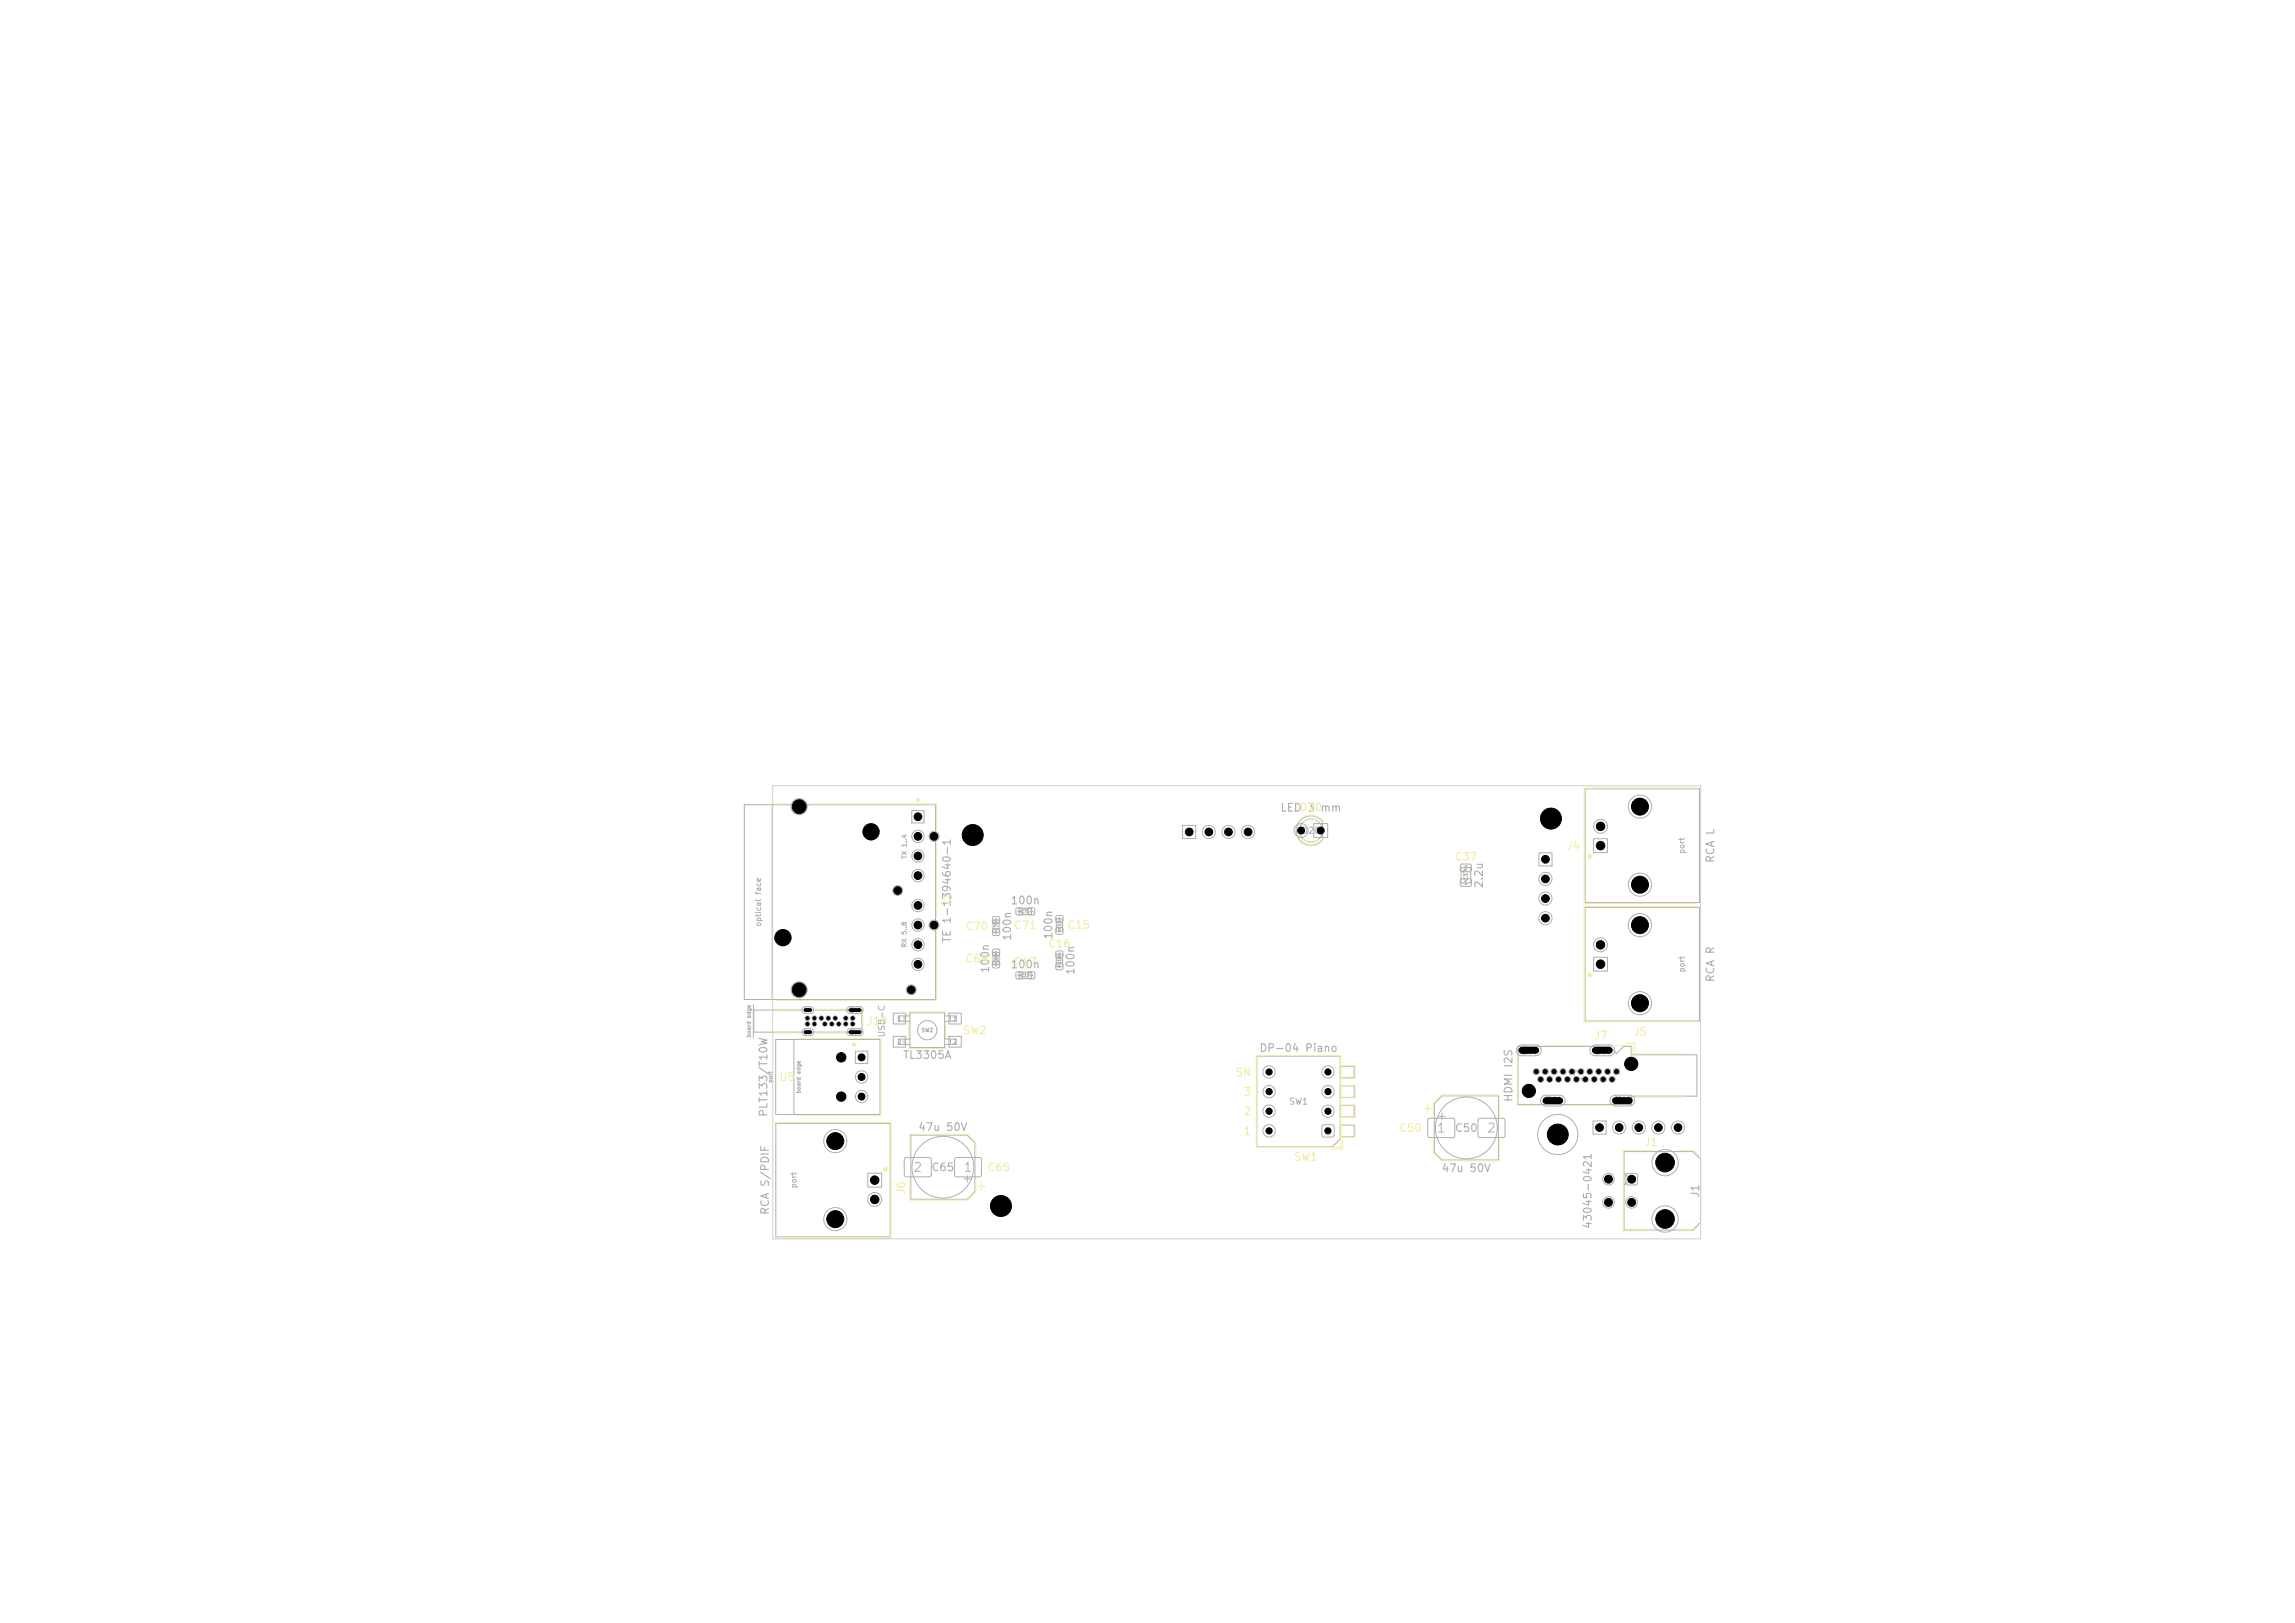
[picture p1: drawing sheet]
<svg xmlns="http://www.w3.org/2000/svg" width="297mm" height="210mm" viewBox="0 0 297 210" stroke-linecap="round" stroke-linejoin="round" font-family="sans-serif">
<defs><g id="words">
<text font-size="1.7" fill="#afafaf" x="200.6" y="148.1">1</text>
<g font-size="1.2" fill="#afafaf">
<text x="185.8" y="146.8">1</text>
<text x="192.3" y="146.8">2</text>
<text x="118.1" y="151.9">2</text>
<text x="124.6" y="151.9">1</text>
</g>
<g font-size="1.1" fill="#afafaf">
<text x="196.7" y="136.7">SH</text>
<text x="206.2" y="136.7">SH</text>
<text x="199.8" y="143.2">SH</text>
<text x="208.8" y="143.2">SH</text>
<text x="214.1" y="151.3">MP</text>
<text x="214.1" y="158.6">MP</text>
</g>
<g font-size="1" fill="#afafaf">
<text x="165.6" y="105.3">LEDD20mm</text>
<text x="169.1" y="105.3">3</text>
<text x="222.1" y="111.7" transform="rotate(-90 222.1 111.7)">RCA L</text>
<text x="130.7" y="117.3">100n</text>
<text x="192.1" y="115" transform="rotate(-90 192.1 115)">2.2u</text>
<text x="123.3" y="122.1" transform="rotate(-90 123.3 122.1)">TE 1-1394640-1</text>
<text x="130.7" y="125.5">100n</text>
<text x="131.1" y="121.8" transform="rotate(-90 131.1 121.8)">100n</text>
<text x="136.4" y="121.7" transform="rotate(-90 136.4 121.7)">100n</text>
<text x="128.2" y="126" transform="rotate(-90 128.2 126)">100n</text>
<text x="139.3" y="126.2" transform="rotate(-90 139.3 126.2)">100n</text>
<text x="222.1" y="127.2" transform="rotate(-90 222.1 127.2)">RCA R</text>
<text x="116.8" y="137.3">TL3305A</text>
<text x="162.9" y="136.4">DP-04 Piano</text>
<text x="196" y="142.7" transform="rotate(-90 196 142.7)">HDMI I2S</text>
<text x="205.1" y="140.1" transform="rotate(-90 205.1 140.1)">J7</text>
<text x="99.5" y="144.6" transform="rotate(-90 99.5 144.6)">PLT133/T10W</text>
<text x="118.8" y="146.6">47u 50V</text>
<text x="188.2" y="146.7">C50</text>
<text x="120.5" y="151.8">C65</text>
<text x="186.5" y="151.9">47u 50V</text>
<text x="220.1" y="155" transform="rotate(-90 220.1 155)">J1</text>
<text x="99.8" y="157.3" transform="rotate(-90 99.8 157.3)">RCA S/PDIF</text>
<text x="206.2" y="159.1" transform="rotate(-90 206.2 159.1)">43045-0421</text>
</g>
<g font-size="1" fill="#f2eda1">
<text x="188.1" y="111.6">C37</text>
<text x="202.7" y="110.2">J4</text>
<text x="121.5" y="117.2">J2</text>
<text x="124.9" y="120.6">C70</text>
<text x="124.9" y="124.8">C69</text>
<text x="131.1" y="120.5">C71</text>
<text x="131.1" y="125.2">C17</text>
<text x="135.5" y="122.8">C16</text>
<text x="138" y="120.4">C15</text>
<text x="112.1" y="132.9">J10</text>
<text x="124.5" y="134.1">SW2</text>
<text x="206.2" y="134.7">J7</text>
<text x="211.3" y="134.3">J5</text>
<text x="100.8" y="140.1">U5</text>
<text x="159.8" y="139.5">SN</text>
<text x="160.9" y="142">3</text>
<text x="160.9" y="144.6">2</text>
<text x="160.9" y="147.1">1</text>
<text x="181" y="146.7">C50</text>
<text x="212.7" y="148.5">J1</text>
<text x="117.3" y="154.6" transform="rotate(-90 117.3 154.6)">J6</text>
<text x="127.7" y="151.8">C65</text>
<text x="167.4" y="150.4">SW1</text>
</g>
<g font-size=".8" fill="#afafaf">
<text x="168.4" y="108.1">D20</text>
<text x="114.7" y="134.3" transform="rotate(-90 114.7 134.3)">USB-C</text>
<text x="166.7" y="143.1">SW1</text>
</g>
<g font-size=".7" fill="#afafaf">
<text x="218.2" y="110.5" transform="rotate(-90 218.2 110.5)">port</text>
<text x="98.7" y="120" transform="rotate(-90 98.7 120)">optical face</text>
<text x="218.2" y="125.9" transform="rotate(-90 218.2 125.9)">port</text>
<text x="109.9" y="131.2">SH</text>
<text x="109.9" y="134.1">SH</text>
<text x="103.2" y="153.8" transform="rotate(-90 103.2 153.8)">port</text>
</g>
<g font-size=".6" fill="#afafaf">
<text x="168" y="107.9">2</text>
<text x="170.6" y="107.9">1</text>
<text x="206.8" y="107.4">3</text>
<text x="117.5" y="111.2" transform="rotate(-90 117.5 111.2)">TX 1..4</text>
<text x="153.6" y="108.1">1</text>
<text x="156.1" y="108.1">2</text>
<text x="158.7" y="108.1">3</text>
<text x="161.2" y="108.1">4</text>
<text x="199.7" y="111.6">1</text>
<text x="206.8" y="109.9">1</text>
<text x="199.7" y="114.2">2</text>
<text x="199.7" y="116.7">3</text>
<text x="199.7" y="119.2">4</text>
<text x="117.5" y="122.7" transform="rotate(-90 117.5 122.7)">RX 5..8</text>
<text x="206.8" y="125.2">1</text>
<text x="206.8" y="122.7">3</text>
<text x="206.7" y="146.3">1</text>
<text x="209.2" y="146.3">2</text>
<text x="211.8" y="146.3">3</text>
<text x="214.3" y="146.3">4</text>
<text x="216.8" y="146.3">5</text>
<text x="112.9" y="153.2">1</text>
<text x="112.9" y="155.7">3</text>
</g>
<g font-size=".5" fill="#afafaf">
<text x="118.5" y="106.1">1</text>
<text x="118.5" y="108.6">2</text>
<text x="118.5" y="111.2">3</text>
<text x="118.5" y="113.7">4</text>
<text x="189.4" y="112.7">2</text>
<text x="118.5" y="117.6">5</text>
<text x="189.4" y="114.6">1</text>
<text x="190.1" y="114" transform="rotate(-90 190.1 114)">C37</text>
<text x="118.5" y="120.1">6</text>
<text x="118.5" y="122.6">7</text>
<text x="118.5" y="125.2">8</text>
<text x="104" y="131.1">SH</text>
<text x="97.3" y="134.3" transform="rotate(-90 97.3 134.3)">board edge</text>
<text x="104" y="133.9">SH</text>
<text x="111.2" y="137.2">1</text>
<text x="116.1" y="132.2">1</text>
<text x="116.1" y="135.2">2</text>
<text x="119.2" y="133.7">SW2</text>
<text x="123.3" y="132.2">1</text>
<text x="123.3" y="135.2">2</text>
<text x="100.1" y="140.2" transform="rotate(-90 100.1 140.2)">port</text>
<text x="103.7" y="141.5" transform="rotate(-90 103.7 141.5)">board edge</text>
<text x="111.2" y="139.8">2</text>
<text x="111.2" y="142.3">3</text>
<text x="163.9" y="139.1">5</text>
<text x="163.9" y="141.7">6</text>
<text x="171.5" y="141.7">3</text>
<text x="171.5" y="139.1">4</text>
<text x="163.9" y="144.2">7</text>
<text x="163.9" y="146.7">8</text>
<text x="171.5" y="146.7">1</text>
<text x="171.5" y="144.2">2</text>
<text x="207.9" y="153">3</text>
<text x="207.9" y="156">4</text>
<text x="210.9" y="153">1</text>
<text x="210.9" y="156">2</text>
</g>
<g font-size=".4" fill="#afafaf">
<text x="115.9" y="115.6">0</text>
<text x="132.1" y="118.2">C71</text>
<text x="120.6" y="120">0</text>
<text x="129.2" y="124.6" transform="rotate(-90 129.2 124.6)">C69</text>
<text x="129.2" y="120.5" transform="rotate(-90 129.2 120.5)">C70</text>
<text x="137.4" y="124.9" transform="rotate(-90 137.4 124.9)">C16</text>
<text x="137.4" y="120.3" transform="rotate(-90 137.4 120.3)">C15</text>
<text x="117.7" y="128.4">0</text>
<text x="132.1" y="126.5">C17</text>
</g>
<g font-size=".3" fill="#afafaf">
<text x="128.7" y="119.3">2</text>
<text x="132.2" y="118.1" transform="rotate(-90 132.2 118.1)">2</text>
<text x="133.7" y="118.1" transform="rotate(-90 133.7 118.1)">1</text>
<text x="136.9" y="119.1">1</text>
<text x="128.7" y="120.9">1</text>
<text x="128.7" y="123.5">1</text>
<text x="128.7" y="125">2</text>
<text x="136.9" y="120.7">2</text>
<text x="136.9" y="125.3">1</text>
<text x="136.9" y="123.7">2</text>
<text x="132.2" y="126.4" transform="rotate(-90 132.2 126.4)">2</text>
<text x="133.7" y="126.4" transform="rotate(-90 133.7 126.4)">1</text>
<text x="198.5" y="138.9">19</text>
<text x="199.1" y="139.9">18</text>
<text x="199.7" y="138.9">17</text>
<text x="200.3" y="139.9">16</text>
<text x="200.8" y="138.9">15</text>
<text x="201.4" y="139.9">14</text>
<text x="202" y="138.9">13</text>
<text x="202.6" y="139.9">12</text>
<text x="203.1" y="138.9">11</text>
<text x="203.7" y="139.9">10</text>
<text x="204.4" y="138.9">9</text>
<text x="205" y="139.9">8</text>
<text x="205.6" y="138.9">7</text>
<text x="206.2" y="139.9">6</text>
<text x="206.7" y="138.9">5</text>
<text x="207.3" y="139.9">4</text>
<text x="207.9" y="138.9">3</text>
<text x="208.5" y="139.9">2</text>
<text x="209.1" y="138.9">1</text>
</g>
<g font-size=".2" fill="#afafaf">
<text x="104.3" y="131.9">B1</text>
<text x="105.2" y="131.9">B4</text>
<text x="106.1" y="131.9">B5</text>
<text x="107" y="131.9">B6</text>
<text x="107.9" y="131.9">B7</text>
<text x="109.2" y="131.9">B9</text>
<text x="110" y="131.9">B12</text>
<text x="104.2" y="132.7">A12</text>
<text x="105.2" y="132.7">A9</text>
<text x="106.5" y="132.7">A7</text>
<text x="107.4" y="132.7">A6</text>
<text x="108.3" y="132.7">A5</text>
<text x="109.2" y="132.7">A4</text>
<text x="110.1" y="132.7">A1</text>
</g>
</g></defs>
<g fill="none" stroke="#afafaf" stroke-width=".13">
<path d="M96.3 104.1h24.8v25.2h-24.8zM99.9 104.1v25.2M118 104.9h1.6v1.6h-1.6zM128.5 118.7l.2-.1 .6 .1 .1 .1-.1 .6-.1 .1-.7-.1-.1-.1zM128.5 119h.8v1.6h-.8zM131.5 117.5h.2h.6l.1 .2-.1 .6-.2 .1-.6-.1v-.1zM131.9 117.5h1.6v.8h-1.6zM133.1 117.5h.1h.6l.1 .2-.1 .6-.1 .1-.6-.1-.1-.1zM136.7 118.5h.2h.6l.1 .2-.1 .6-.2 .1-.6-.1-.1-.2zM136.7 118.9h.8v1.6h-.8zM153 106.8h1.8v1.7h-1.8zM168.4 106.1a1.9 1.9 0 0 1 2.7 .2v2.3a1.9 1.9 0 0 1-2.7 .3 1.9 1.9 0 0 1 0-2.8z"/>
<path d="M170 106.6h1.8v1.8h-1.8zM189 113.8l.2-.1h1.1l.1 .2v.6l-.2 .2h-1.1l-.1-.3zM189 111.9l.2-.1h1.1l.1 .2v.6l-.2 .2h-1.1l-.1-.3zM189.1 112.2h1.2v2h-1.2zM199.1 110.3h1.7v1.7h-1.7zM205.1 117.4h14.8v14.7h-14.8zM205.1 102.1h14.8v14.7h-14.8zM206.2 108.5h1.8v1.8h-1.8zM97.5 130v4.3M97.5 130.7h14v2.9h-14zM100.4 134.5h13.5v9.7h-13.5zM102.7 134.5v9.7"/>
<path d="M103.9 130.4l.3-.1 .6-.1a.45 .45 0 0 1 .5 .5 .45 .45 0 0 1-.5 .4h-.6a.45 .45 0 0 1-.4-.2 .45 .45 0 0 1 .1-.5zM103.9 133.2l.3-.1h.6a.45 .45 0 0 1 .5 .5 .45 .45 0 0 1-.5 .4h-.6a.45 .45 0 0 1-.4-.3 .45 .45 0 0 1 .1-.5zM109.7 130.4l.3-.2h1.2a.45 .45 0 0 1 .5 .5 .45 .45 0 0 1-.5 .4h-1.2a.45 .45 0 0 1-.4-.2 .45 .45 0 0 1 .1-.5zM109.7 133.2l.3-.1h1.2a.45 .45 0 0 1 .5 .5 .45 .45 0 0 1-.5 .4h-1.2a.45 .45 0 0 1-.4-.3 .45 .45 0 0 1 .1-.5zM110.7 136h1.6v1.6h-1.6zM115.6 131.1h1.6v1.4h-1.6zM115.6 134.1h1.6v1.4h-1.6zM117 131.5v.7M117 134.5v.7M117.8 131.5h-1.6v.7h1.6M117.8 134.5h-1.6v.7h1.6M117.8 131.1h4.4v4.5h-4.4z"/>
<path d="M122.2 131.5h1.5v.7h-1.5M122.2 134.5h1.5v.7h-1.5M122.8 131.1h1.6v1.4h-1.6zM122.8 134.1h1.6v1.4h-1.6zM123 131.5v.7M123 134.5v.7M128.5 120.2h.2h.6l.1 .2-.1 .6-.1 .1-.7-.1-.1-.2zM128.5 122.9l.2-.1 .6 .1 .1 .1-.1 .6-.1 .1-.7-.1-.1-.1zM128.5 124.4h.2h.6l.1 .2-.1 .6-.1 .1-.7-.1-.1-.2zM128.5 123.2h.8v1.6h-.8zM131.5 125.8l.2-.1 .6 .1 .1 .2-.1 .6-.2 .1-.6-.1v-.1zM131.9 125.8h1.6v.8h-1.6z"/>
<path d="M133.1 125.8l.1-.1 .7 .1v.2v.6l-.2 .1-.6-.1-.1-.1zM136.7 120.1l.2-.1 .6 .1 .1 .1-.1 .6-.2 .1-.6-.1-.1-.1zM136.7 124.7l.2-.1 .6 .1 .1 .1-.1 .6-.2 .1-.6-.1-.1-.1zM136.7 123.1l.2-.1 .6 .1 .1 .2-.1 .6h-.2h-.6l-.1-.2zM136.7 123.5h.8v1.6h-.8zM162.6 136.7h10.8v10.7l-1 1h-9.8zM173.4 138h1.8v1.5h-1.8zM196.5 135.4h11.8l.9 .9 .9-.9h1v1.1h8.5v5.3h-8.5v1.1h-14.6zM196.5 135.4l.4-.2h1.9a.7 .7 0 0 1 .7 .7 .7 .7 0 0 1-.7 .7h-1.8a.7 .7 0 0 1-.7-.4 .7 .7 0 0 1 .2-.8zM206 135.4l.4-.2h1.9a.7 .7 0 0 1 .7 .7 .7 .7 0 0 1-.7 .7h-1.8a.7 .7 0 0 1-.7-.4 .7 .7 0 0 1 .2-.8zM206.2 123.9h1.8v1.8h-1.8zM100.4 145.4h14.8v14.7h-14.8z"/>
<path d="M112.3 151.8h1.8v1.8h-1.8zM117.1 149.9l.2-.1h3l.1 .1 .1 .1v2l-.1 .2-.1 .1h-3l-.2-.1-.1-.2v-2zM117.9 146.9h7.3l1 1v6.3l-1 1h-7.3zM123.6 149.9l.2-.1h3l.1 .1 .1 .1v2l-.1 .2-.1 .1h-3l-.2-.1-.1-.2v-2zM124.8 152.5h.8M125.2 152.1v.8M171.1 145.6l.2-.1 1.3 .1 .1 .2-.1 1.3h-.2h-1.3v-.2zM173.4 140.5h1.8v1.5h-1.8zM173.4 143h1.8v1.5h-1.8zM173.4 145.6h1.8v1.5h-1.8zM184.8 144.8l.2-.1h3l.2 .1 .1 .1v2l-.1 .2-.2 .1h-3l-.2-.1v-.2v-2zM186.2 144.4h.8"/>
<path d="M186.6 144v.8M186.6 141.8h7.3v8.3h-7.3l-1-1v-6.3zM191.3 144.8l.2-.1h3l.2 .1 .1 .1v2l-.1 .2-.2 .1h-3l-.2-.1v-.2v-2zM199.6 141.9l.4-.2h1.9a.7 .7 0 0 1 .7 .7 .7 .7 0 0 1-.7 .7h-1.8a.7 .7 0 0 1-.7-.4 .7 .7 0 0 1 .2-.8zM206.1 145.1h1.7v1.7h-1.7zM208.6 141.9l.4-.2h1.9a.7 .7 0 0 1 .7 .7 .7 .7 0 0 1-.7 .7h-1.8a.7 .7 0 0 1-.7-.4 .7 .7 0 0 1 .2-.8zM210.2 149h8.9l1 1v8.2l-1 1h-8.9zM210.2 151.8l1 .8-1 .7M210.5 151.9l.2-.1 1.1 .1 .1 .2-.1 1.2h-.1h-1.2l-.1-.2z"/>
<circle cx="103.4" cy="104.4" r="1.05"/>
<circle cx="112.7" cy="107.6" r="1.05"/>
<circle cx="116.2" cy="115.2" r=".65"/>
<circle cx="118.8" cy="119.7" r=".8"/>
<circle cx="118.8" cy="117.2" r=".8"/>
<circle cx="118.8" cy="108.2" r=".8"/>
<circle cx="118.8" cy="110.8" r=".8"/>
<circle cx="118.8" cy="113.3" r=".8"/>
<circle cx="120.9" cy="108.2" r=".65"/>
<circle cx="120.9" cy="119.7" r=".65"/>
<circle cx="125.9" cy="108.1" r="1.35"/>
<circle cx="156.4" cy="107.6" r=".85"/>
<circle cx="159" cy="107.6" r=".85"/>
<circle cx="161.5" cy="107.6" r=".85"/>
<circle cx="168.4" cy="107.5" r=".9"/>
<circle cx="169.6" cy="107.5" r="1.5"/>
<circle cx="200" cy="113.7" r=".85"/>
<circle cx="200" cy="118.8" r=".85"/>
<circle cx="200" cy="116.3" r=".85"/>
<circle cx="200.7" cy="105.9" r="1.35"/>
<circle cx="207.1" cy="106.9" r=".9"/>
<circle cx="212.2" cy="119.7" r="1.5"/>
<circle cx="212.2" cy="104.4" r="1.5"/>
<circle cx="212.2" cy="114.5" r="1.5"/>
<circle cx="101.3" cy="121.3" r="1.05"/>
<circle cx="103.4" cy="128.1" r="1.05"/>
<circle cx="104.5" cy="132.5" r=".3"/>
<circle cx="104.5" cy="131.7" r=".3"/>
<circle cx="105.4" cy="132.5" r=".3"/>
<circle cx="105.4" cy="131.7" r=".3"/>
<circle cx="106.3" cy="131.7" r=".3"/>
<circle cx="106.7" cy="132.5" r=".3"/>
<circle cx="107.2" cy="131.7" r=".3"/>
<circle cx="107.6" cy="132.5" r=".3"/>
<circle cx="108.1" cy="131.7" r=".3"/>
<circle cx="108.5" cy="132.5" r=".3"/>
<circle cx="108.9" cy="136.8" r=".6"/>
<circle cx="109.4" cy="132.5" r=".3"/>
<circle cx="109.4" cy="131.7" r=".3"/>
<circle cx="110.3" cy="132.5" r=".3"/>
<circle cx="110.3" cy="131.7" r=".3"/>
<circle cx="111.5" cy="139.4" r=".8"/>
<circle cx="117.9" cy="128.1" r=".65"/>
<circle cx="118.8" cy="124.8" r=".8"/>
<circle cx="118.8" cy="122.2" r=".8"/>
<circle cx="120" cy="133.3" r="1.25"/>
<circle cx="164.2" cy="138.7" r=".8"/>
<circle cx="171.9" cy="138.7" r=".8"/>
<circle cx="198.8" cy="138.7" r=".4"/>
<circle cx="199.4" cy="139.7" r=".4"/>
<circle cx="200" cy="138.7" r=".4"/>
<circle cx="200.5" cy="139.7" r=".4"/>
<circle cx="201.1" cy="138.7" r=".4"/>
<circle cx="201.7" cy="139.7" r=".4"/>
<circle cx="202.3" cy="138.7" r=".4"/>
<circle cx="202.9" cy="139.7" r=".4"/>
<circle cx="203.4" cy="138.7" r=".4"/>
<circle cx="204" cy="139.7" r=".4"/>
<circle cx="204.6" cy="138.7" r=".4"/>
<circle cx="205.2" cy="139.7" r=".4"/>
<circle cx="205.7" cy="138.7" r=".4"/>
<circle cx="206.3" cy="139.7" r=".4"/>
<circle cx="206.9" cy="138.7" r=".4"/>
<circle cx="207.1" cy="122.3" r=".9"/>
<circle cx="207.5" cy="139.7" r=".4"/>
<circle cx="208" cy="138.7" r=".4"/>
<circle cx="208.6" cy="139.7" r=".4"/>
<circle cx="209.2" cy="138.6" r=".44"/>
<circle cx="211.1" cy="137.7" r=".85"/>
<circle cx="212.2" cy="129.8" r="1.5"/>
<circle cx="108.1" cy="147.7" r="1.5"/>
<circle cx="108.1" cy="157.8" r="1.5"/>
<circle cx="108.9" cy="141.9" r=".6"/>
<circle cx="111.5" cy="141.9" r=".8"/>
<circle cx="113.2" cy="155.2" r=".9"/>
<circle cx="122" cy="151" r="4"/>
<circle cx="129.5" cy="156" r="1.35"/>
<circle cx="164.2" cy="141.2" r=".8"/>
<circle cx="164.2" cy="146.3" r=".8"/>
<circle cx="164.2" cy="143.8" r=".8"/>
<circle cx="171.9" cy="143.8" r=".8"/>
<circle cx="171.9" cy="141.2" r=".8"/>
<circle cx="189.8" cy="145.9" r="4"/>
<circle cx="197.9" cy="141.2" r=".85"/>
<circle cx="201.6" cy="146.8" r="2.6"/>
<circle cx="208.2" cy="155.6" r=".75"/>
<circle cx="208.2" cy="152.6" r=".75"/>
<circle cx="209.5" cy="145.9" r=".85"/>
<circle cx="211.2" cy="155.6" r=".75"/>
<circle cx="212.1" cy="145.9" r=".85"/>
<circle cx="214.6" cy="145.9" r=".85"/>
<circle cx="215.5" cy="157.7" r="1.7"/>
<circle cx="215.5" cy="150.4" r="1.7"/>
<circle cx="217.2" cy="145.9" r=".85"/>
</g>
<g fill="none" stroke="#f2eda1" stroke-width=".13">
<path d="M100.3 104h1.5M105 104h16.2v3.3M121.2 109.1v9.7M128.4 119.7v.3M129.4 119.7v.3M132.5 117.4h.3M132.5 118.4h.3M136.6 119.5v.3M137.6 119.5v.3M168.6 106.4a1.5 1.5 0 0 1 2.1 0M168.6 108.5a1.5 1.5 0 0 0 2.1 0M171.2 108.5v.2a1.99 1.99 0 0 1-3.2-.2"/>
<path d="M171.2 106.2v.2M171.2 106.2a1.99 1.99 0 0 0-3.2 .2M189 113v.5M190.4 113v.5M100.3 130.6h3.3M100.3 133.7h3.3M103.1 134.4h10.9v9.9h-10.9M105.5 130.6h3.9M105.5 133.7h3.9M111.7 131.3v1.6M117.6 131.3v-.4h4.8v.4M117.6 132.3v2"/>
<path d="M117.6 135.3v.4h4.8v-.4M121.2 120.6v8.8h-20.9M122.4 132.3v2M128.4 123.9v.3M129.4 123.9v.3M132.6 125.7h.2M132.6 126.7h.2M136.6 124.1v.3M137.6 124.1v.3M162.6 136.6h10.9v11.8h-10.9zM173.5 137.9h1.9v1.6h-1.9M196.3 136.7v6.3h3"/>
<path d="M199.5 135.3h6.2M209 135.3h2.2v1.1h6.8M210.4 135h1.2v1.1M117.8 149.5v-2.7h7.4l1.1 1v1.7M117.8 152.5v2.8h7.4l1.1-1.1v-1.7M126.5 153.5h1M127 153v1M173.5 140.4h1.9v1.7h-1.9M173.5 143h1.9v1.6h-1.9M173.5 145.5h1.9v1.6h-1.9M173.7 147.3v1.4h-1.3M184.3 143.4h1"/>
<path d="M184.8 142.9v1M185.5 144.4v-1.6l1.1-1.1h7.4v2.7M185.5 147.5v1.6l1.1 1.1h7.4v-2.7M202.6 143h5.7M211.7 141.9h6.3M213.9 148.9h-3.8v10.4h3.8M217.1 148.9h2.1l.7 .7M219.9 158.6l-.7 .7h-2.1"/>
</g>
<g fill="#f2eda1" stroke="#f2eda1" stroke-width=".13">
<circle cx="118.8" cy="103.5" r=".2"/>
<circle cx="114.6" cy="151.3" r=".22"/>
<circle cx="205.7" cy="126.2" r=".22"/>
<circle cx="110.5" cy="135.2" r=".2"/>
<circle cx="205.7" cy="110.8" r=".23"/>
</g>
<path d="M219.5 117.3h-14.5v14.9h14.5M219.5 102h-14.5v14.9h14.5M100.8 145.2h14.5v15h-14.5" fill="none" stroke="#f2eda1" stroke-width=".15"/>
<path d="M100 101.7h120.1v58.6h-120.1z" fill="none" stroke="#d0d2cd" stroke-width=".13"/>
<g fill="#000" stroke="#000" stroke-width=".13">
<circle cx="103.4" cy="104.4" r=".9"/>
<circle cx="112.7" cy="107.6" r="1.05"/>
<circle cx="116.2" cy="115.2" r=".5"/>
<circle cx="118.8" cy="119.7" r=".5"/>
<circle cx="118.8" cy="108.2" r=".5"/>
<circle cx="118.8" cy="110.8" r=".5"/>
<circle cx="118.8" cy="105.7" r=".5"/>
<circle cx="118.8" cy="117.2" r=".5"/>
<circle cx="118.8" cy="113.3" r=".5"/>
<circle cx="120.9" cy="119.7" r=".5"/>
<circle cx="120.9" cy="108.2" r=".5"/>
<circle cx="125.9" cy="108.1" r="1.35"/>
<circle cx="153.9" cy="107.6" r=".5"/>
<circle cx="156.4" cy="107.6" r=".5"/>
<circle cx="159" cy="107.6" r=".5"/>
<circle cx="161.5" cy="107.6" r=".5"/>
<circle cx="168.4" cy="107.5" r=".45"/>
<circle cx="170.9" cy="107.5" r=".45"/>
<circle cx="200" cy="113.7" r=".5"/>
<circle cx="200" cy="118.8" r=".5"/>
<circle cx="200" cy="111.2" r=".5"/>
<circle cx="200" cy="116.3" r=".5"/>
<circle cx="200.7" cy="105.9" r="1.35"/>
<circle cx="207.1" cy="109.4" r=".55"/>
<circle cx="207.1" cy="106.9" r=".55"/>
<circle cx="212.2" cy="119.7" r="1.1"/>
<circle cx="212.2" cy="114.5" r="1.1"/>
<circle cx="212.2" cy="104.4" r="1.1"/>
<circle cx="101.3" cy="121.3" r="1.05"/>
<circle cx="103.4" cy="128.1" r=".9"/>
<circle cx="104.5" cy="131.7" r=".2"/>
<circle cx="104.5" cy="132.5" r=".2"/>
<circle cx="105.4" cy="131.7" r=".2"/>
<circle cx="105.4" cy="132.5" r=".2"/>
<circle cx="106.3" cy="131.7" r=".2"/>
<circle cx="106.7" cy="132.5" r=".2"/>
<circle cx="107.2" cy="131.7" r=".2"/>
<circle cx="107.6" cy="132.5" r=".2"/>
<circle cx="108.1" cy="131.7" r=".2"/>
<circle cx="108.5" cy="132.5" r=".2"/>
<circle cx="108.9" cy="136.8" r=".6"/>
<circle cx="109.4" cy="131.7" r=".2"/>
<circle cx="109.4" cy="132.5" r=".2"/>
<circle cx="110.3" cy="131.7" r=".2"/>
<circle cx="110.3" cy="132.5" r=".2"/>
<circle cx="111.5" cy="136.8" r=".45"/>
<circle cx="111.5" cy="139.4" r=".45"/>
<circle cx="117.9" cy="128.1" r=".5"/>
<circle cx="118.8" cy="122.2" r=".5"/>
<circle cx="118.8" cy="124.8" r=".5"/>
<circle cx="164.2" cy="138.7" r=".4"/>
<circle cx="171.9" cy="138.7" r=".4"/>
<circle cx="198.8" cy="138.7" r=".27"/>
<circle cx="199.4" cy="139.7" r=".28"/>
<circle cx="200" cy="138.7" r=".27"/>
<circle cx="200.5" cy="139.7" r=".27"/>
<circle cx="201.1" cy="138.7" r=".27"/>
<circle cx="201.7" cy="139.7" r=".27"/>
<circle cx="202.3" cy="138.7" r=".27"/>
<circle cx="202.9" cy="139.7" r=".27"/>
<circle cx="203.4" cy="138.7" r=".27"/>
<circle cx="204" cy="139.7" r=".28"/>
<circle cx="204.6" cy="138.7" r=".27"/>
<circle cx="205.2" cy="139.7" r=".27"/>
<circle cx="205.7" cy="138.7" r=".27"/>
<circle cx="206.3" cy="139.7" r=".27"/>
<circle cx="206.9" cy="138.7" r=".27"/>
<circle cx="207.1" cy="124.8" r=".55"/>
<circle cx="207.1" cy="122.3" r=".55"/>
<circle cx="207.5" cy="139.7" r=".27"/>
<circle cx="208" cy="138.7" r=".27"/>
<circle cx="208.6" cy="139.7" r=".28"/>
<circle cx="209.2" cy="138.7" r=".27"/>
<circle cx="211.1" cy="137.7" r=".85"/>
<circle cx="212.2" cy="129.8" r="1.1"/>
<circle cx="108.1" cy="157.8" r="1.1"/>
<circle cx="108.1" cy="147.7" r="1.1"/>
<circle cx="108.9" cy="141.9" r=".6"/>
<circle cx="111.5" cy="141.9" r=".45"/>
<circle cx="113.2" cy="152.7" r=".55"/>
<circle cx="113.2" cy="155.2" r=".55"/>
<circle cx="129.5" cy="156" r="1.35"/>
<circle cx="164.2" cy="146.3" r=".4"/>
<circle cx="164.2" cy="143.8" r=".4"/>
<circle cx="164.2" cy="141.2" r=".4"/>
<circle cx="171.9" cy="146.3" r=".4"/>
<circle cx="171.9" cy="143.8" r=".4"/>
<circle cx="171.9" cy="141.2" r=".4"/>
<circle cx="197.9" cy="141.2" r=".85"/>
<circle cx="201.6" cy="146.8" r="1.35"/>
<circle cx="207" cy="145.9" r=".5"/>
<circle cx="208.2" cy="155.6" r=".51"/>
<circle cx="208.2" cy="152.6" r=".51"/>
<circle cx="209.5" cy="145.9" r=".5"/>
<circle cx="211.2" cy="155.6" r=".51"/>
<circle cx="211.2" cy="152.6" r=".51"/>
<circle cx="212.1" cy="145.9" r=".5"/>
<circle cx="214.6" cy="145.9" r=".5"/>
<circle cx="215.5" cy="157.7" r="1.21"/>
<circle cx="215.5" cy="150.4" r="1.21"/>
<circle cx="217.2" cy="145.9" r=".5"/>
</g>
<path d="M104.2 130.7h.6M104.2 133.6h.6M110 130.7h1.2M110 133.6h1.2" fill="none" stroke="#000" stroke-width=".5"/>
<path d="M197 135.9h1.8M206.5 135.9h1.8M200.1 142.4h1.8M209.1 142.4h1.8" fill="none" stroke="#000" stroke-width=".9"/>
<use href="#words"/>
</svg>
